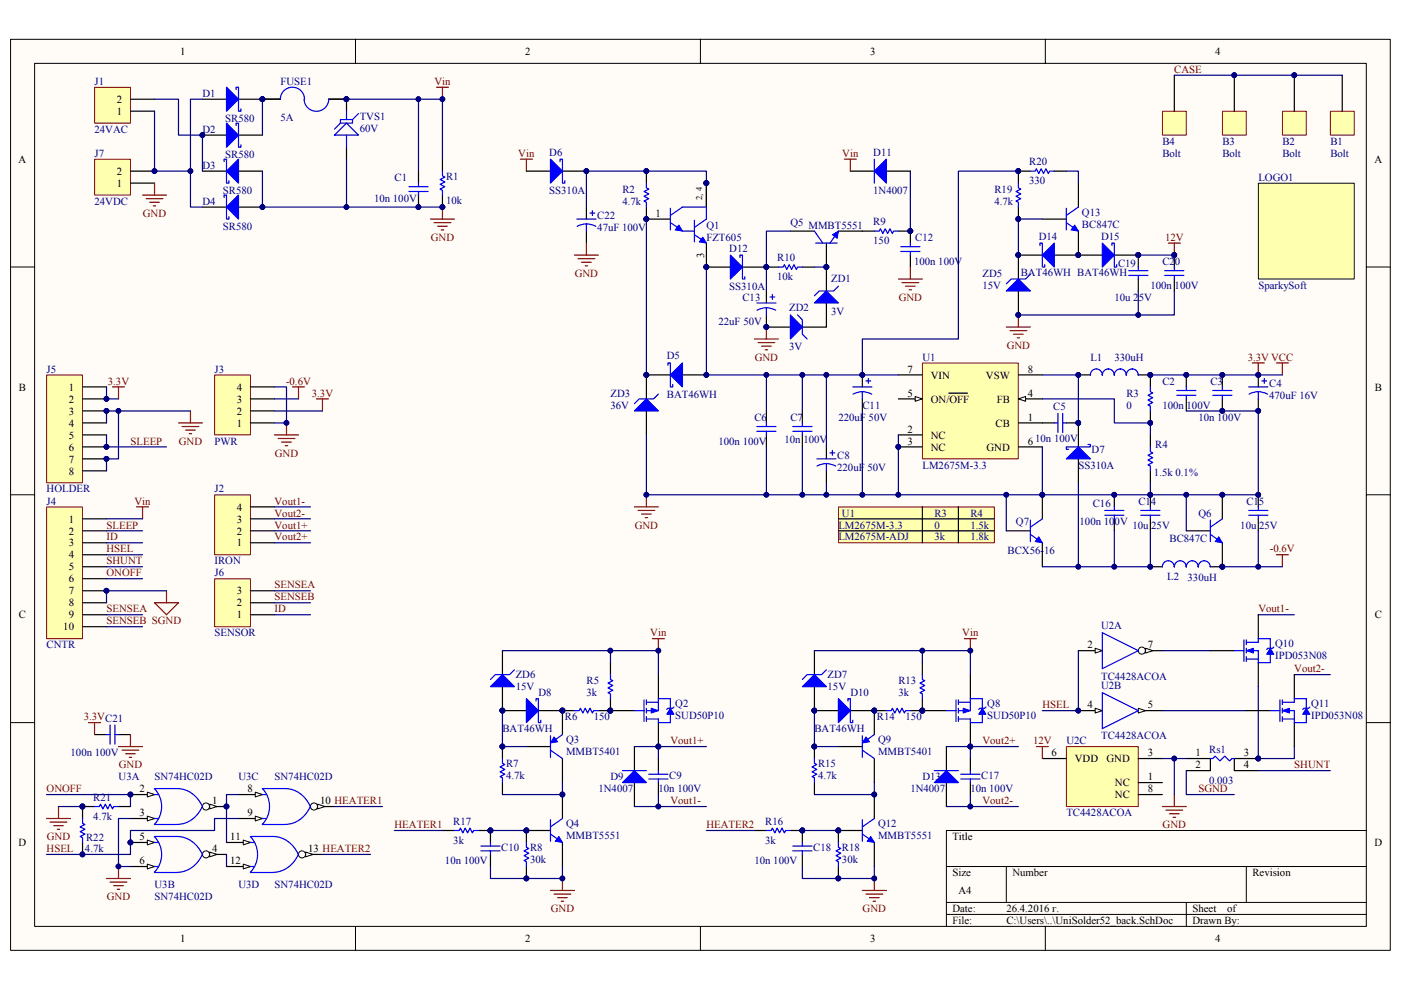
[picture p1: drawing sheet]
<svg xmlns="http://www.w3.org/2000/svg" width="297mm" height="210mm" viewBox="0 0 297 210" stroke-linecap="round" stroke-linejoin="round" font-family="sans-serif">
<defs><g id="words">
<g font-size="2.3">
<text x="38.2" y="11.7">1</text>
<text x="111.4" y="11.7">2</text>
<text x="184.5" y="11.7">3</text>
<text x="257.6" y="11.7">4</text>
<text x="24.7" y="21.8">2</text>
<text x="24.7" y="24.4">1</text>
<text x="4" y="34.5">A</text>
<text x="291.4" y="34.5">A</text>
<text x="24.7" y="39.6">1</text>
<text x="24.7" y="37.1">2</text>
<text x="139" y="46">1</text>
<text x="149.3" y="54.8" transform="rotate(-90 149.3 54.8)">3</text>
<text x="4" y="82.8">B</text>
<text x="14.6" y="82.8">1</text>
<text x="50.2" y="82.8">4</text>
<text x="192.4" y="79">7</text>
<text x="197.4" y="80.3">VIN</text>
<text x="209" y="80.3">VSW</text>
<text x="217.9" y="79">8</text>
<text x="291.5" y="82.8">B</text>
<text x="14.6" y="85.4">2</text>
<text x="14.6" y="87.9">3</text>
<text x="50.2" y="87.9">2</text>
<text x="50.2" y="85.4">3</text>
<text x="192.4" y="84.1">5</text>
<text x="197.4" y="85.4">ON/OFF</text>
<text x="211.3" y="85.4">FB</text>
<text x="217.9" y="84.1">4</text>
<text x="217.9" y="89.2">1</text>
<text x="14.6" y="90.5">4</text>
<text x="14.6" y="93">5</text>
<text x="14.6" y="95.6">6</text>
<text x="50.2" y="90.5">1</text>
<text x="192.4" y="94.3">3</text>
<text x="192.4" y="91.8">2</text>
<text x="197.4" y="95.6">NC</text>
<text x="197.4" y="93">NC</text>
<text x="209.2" y="95.6">GND</text>
<text x="211.1" y="90.5">CB</text>
<text x="217.9" y="94.3">610n 100V</text>
<text x="14.6" y="98.1">7</text>
<text x="14.6" y="100.6">8</text>
<text x="14.6" y="110.8">1</text>
<text x="14.6" y="113.4">2</text>
<text x="50.2" y="113.4">2</text>
<text x="50.2" y="110.8">3</text>
<text x="50.2" y="108.3">4</text>
<text x="14.6" y="115.9">3</text>
<text x="14.6" y="118.4">4</text>
<text x="50.2" y="115.9">1</text>
<text x="14.6" y="121">5</text>
<text x="14.6" y="123.5">6</text>
<text x="4" y="131.2">C</text>
<text x="14.6" y="126.1">7</text>
<text x="14.6" y="128.6">8</text>
<text x="14.6" y="131.2">9</text>
<text x="50.2" y="131.2">1</text>
<text x="50.2" y="128.6">2</text>
<text x="50.2" y="126.1">3</text>
<text x="291.5" y="131.2">C</text>
<text x="13.4" y="133.7">10</text>
<text x="230.5" y="137.5">2</text>
<text x="243.4" y="137.5">7</text>
<text x="230.5" y="150.2">4</text>
<text x="243.4" y="150.2">5</text>
<text x="222.9" y="160.4">6</text>
<text x="227.9" y="161.7">VDD</text>
<text x="234.6" y="161.7">GND</text>
<text x="243.4" y="160.4">3</text>
<text x="253.4" y="160.4">1</text>
<text x="263.7" y="160.4">3</text>
<text x="236.4" y="166.8">NC</text>
<text x="243.4" y="165.5">1</text>
<text x="253.4" y="163">2</text>
<text x="263.7" y="163">4</text>
<text x="29.6" y="168">2</text>
<text x="29.6" y="173.1">3</text>
<text x="45" y="170.6">1</text>
<text x="52.5" y="168">8</text>
<text x="52.5" y="173.1">9</text>
<text x="67.9" y="170.6">10 HEATER1</text>
<text x="236.4" y="169.3">NC</text>
<text x="243.4" y="168">8</text>
<text x="4" y="179.5">D</text>
<text x="29.6" y="178.2">5</text>
<text x="48.8" y="178.2">11</text>
<text x="201.9" y="178.2">Title</text>
<text x="291.4" y="179.5">D</text>
<text x="29.6" y="183.3">6</text>
<text x="45" y="180.7">4</text>
<text x="48.8" y="183.3">12</text>
<text x="65.3" y="180.7">13 HEATER2</text>
<text x="201.9" y="185.8">Size</text>
<text x="214.6" y="185.8">Number</text>
<text x="265.5" y="185.8">Revision</text>
<text x="203.2" y="189.7">A4</text>
<text x="201.9" y="193.5">Date:</text>
<text x="201.9" y="196">File:</text>
<text x="213.4" y="193.5">26.4.2016 г.</text>
<text x="213.4" y="196">C:\Users\..\UniSolder52_back.SchDoc</text>
<text x="252.8" y="193.5">Sheet</text>
<text x="252.8" y="196">Drawn By:</text>
<text x="260.2" y="193.5">of</text>
<text x="38.2" y="199.8">1</text>
<text x="111.4" y="199.8">2</text>
<text x="184.5" y="199.8">3</text>
<text x="257.6" y="199.8">4</text>
</g>
<g font-size="2.3" fill="#000080">
<text x="59.5" y="18">FUSE1</text>
<text x="20" y="18">J1</text>
<text x="42.9" y="20.6">D1</text>
<text x="20" y="28.2">24VAC</text>
<text x="42.9" y="28.2">D2</text>
<text x="47.8" y="25.9">SR580</text>
<text x="59.5" y="25.7">5A</text>
<text x="76.3" y="25.4">TVS1</text>
<text x="76.3" y="27.9">60V</text>
<text x="20" y="33.3">J7</text>
<text x="42.9" y="35.8">D3</text>
<text x="47.8" y="33.5">SR580</text>
<text x="116.5" y="33">D6</text>
<text x="185.1" y="33">D11</text>
<text x="218.2" y="35.1">R20</text>
<text x="246.4" y="30.7">B4</text>
<text x="246.4" y="33.3">Bolt</text>
<text x="259.2" y="30.7">B3</text>
<text x="259.2" y="33.3">Bolt</text>
<text x="271.9" y="30.7">B2</text>
<text x="271.9" y="33.3">Bolt</text>
<text x="282.1" y="30.7">B1</text>
<text x="282.1" y="33.3">Bolt</text>
<text x="47.3" y="41.1">SR580</text>
<text x="83.6" y="38.4">C1</text>
<text x="94.6" y="38.1">R1</text>
<text x="116.5" y="41.1">SS310A</text>
<text x="132" y="40.9">R2</text>
<text x="185.1" y="41.1">1N4007</text>
<text x="210.8" y="40.9">R19</text>
<text x="218.2" y="39.1">330</text>
<text x="266.8" y="38.4">LOGO1</text>
<text x="20" y="43.4">24VDC</text>
<text x="42.9" y="43.4">D4</text>
<text x="79.3" y="42.9">10n 100V</text>
<text x="94.6" y="43.2">10k</text>
<text x="126.6" y="46.5">C22</text>
<text x="132" y="43.4">4.7k</text>
<text x="185.1" y="47.8">R9</text>
<text x="210.8" y="43.4">4.7k</text>
<text x="229.4" y="45.7">Q13</text>
<text x="47.3" y="48.8">SR580</text>
<text x="126.6" y="49">47uF 100V</text>
<text x="149.8" y="48.5">Q1</text>
<text x="149.8" y="51.1">FZT605</text>
<text x="154.6" y="53.4">D12</text>
<text x="167.6" y="48">Q5 MMBT5551</text>
<text x="185.1" y="51.8">150</text>
<text x="194.1" y="51.1">C12</text>
<text x="220.2" y="50.8">D14</text>
<text x="229.4" y="48.3">BC847C</text>
<text x="233.5" y="50.8">D15</text>
<text x="164.8" y="59.5">10k</text>
<text x="164.8" y="55.4">R10</text>
<text x="176.2" y="59.7">ZD1</text>
<text x="193.8" y="56.2">100n 100V</text>
<text x="208.3" y="58.7">ZD5</text>
<text x="216.4" y="58.4">BAT46WH BAT46WH</text>
<text x="237" y="56.7">C19</text>
<text x="246.4" y="56.2">C20</text>
<text x="154.6" y="61.5">SS310A</text>
<text x="157.4" y="63.8">C13</text>
<text x="208.3" y="61.2">15V</text>
<text x="236.3" y="63.8">10u 25V</text>
<text x="243.9" y="61.2">100n 100V</text>
<text x="266.8" y="61.2">SparkySoft</text>
<text x="152.3" y="68.9">22uF 50V</text>
<text x="167.3" y="66.1">ZD2</text>
<text x="176.2" y="66.8">3V</text>
<text x="141.4" y="76.2">D5</text>
<text x="167.3" y="74.2">3V</text>
<text x="195.6" y="76.5">U1</text>
<text x="231.2" y="76.5">L1</text>
<text x="236.3" y="76.5">330uH</text>
<text x="9.9" y="79">J5</text>
<text x="45.5" y="79">J3</text>
<text x="246.4" y="81.6">C2</text>
<text x="256.6" y="81.6">C3</text>
<text x="269.1" y="82.1">C4</text>
<text x="129.4" y="84.1">ZD3</text>
<text x="129.4" y="86.7">36V</text>
<text x="141.4" y="84.4">BAT46WH</text>
<text x="160" y="89.2">C6</text>
<text x="167.6" y="89.2">C7</text>
<text x="177.8" y="89.2">220uF 50V</text>
<text x="182.9" y="86.7">C11</text>
<text x="223.3" y="86.9">C5</text>
<text x="238.8" y="86.7">0</text>
<text x="238.8" y="84.1">R3</text>
<text x="246.4" y="86.7">100n 100V</text>
<text x="254.1" y="89.2">10n 100V</text>
<text x="269.1" y="84.6">470uF 16V</text>
<text x="45.5" y="94.3">PWR</text>
<text x="152.3" y="94.3">100n 100V</text>
<text x="166.3" y="94">10n 100V</text>
<text x="244.9" y="95.1">R4</text>
<text x="177.5" y="97.3">C8</text>
<text x="177.5" y="99.9">220uF 50V</text>
<text x="195.6" y="99.4">LM2675M-3.3</text>
<text x="228.6" y="99.4">SS310A</text>
<text x="231.4" y="96.1">D7</text>
<text x="244.7" y="100.9">1.5k 0.1%</text>
<text x="9.9" y="104.5">HOLDER</text>
<text x="9.9" y="107">J4</text>
<text x="45.5" y="104.5">J2</text>
<text x="231.7" y="107.5">C16</text>
<text x="241.4" y="107">C14</text>
<text x="264.3" y="107">C15</text>
<text x="177.8" y="112.1">LM2675M-3.3</text>
<text x="178.5" y="109.6">U1</text>
<text x="198.1" y="109.6">R3</text>
<text x="198.1" y="112.1">0</text>
<text x="205.7" y="109.6">R4</text>
<text x="205.7" y="112.1">1.5k</text>
<text x="215.4" y="111.3">Q7</text>
<text x="228.9" y="111.3">100n 100V</text>
<text x="240.1" y="112.1">10u 25V</text>
<text x="254.1" y="109.6">Q6</text>
<text x="263" y="112.1">10u 25V</text>
<text x="45.5" y="119.7">IRON</text>
<text x="177.8" y="114.6">LM2675M-ADJ</text>
<text x="198.1" y="114.6">3k</text>
<text x="205.7" y="114.6">1.8k</text>
<text x="213.6" y="117.4">BCX56-16</text>
<text x="248" y="114.9">BC847C</text>
<text x="45.5" y="122.3">J6</text>
<text x="247.5" y="123">L2</text>
<text x="251.8" y="123.3">330uH</text>
<text x="9.9" y="137.5">CNTR</text>
<text x="45.5" y="135">SENSOR</text>
<text x="233.5" y="133.5">U2A</text>
<text x="270.4" y="137.3">Q10</text>
<text x="109.3" y="143.9">ZD6</text>
<text x="175.5" y="143.9">ZD7</text>
<text x="270.4" y="139.8">IPD053N08</text>
<text x="109.3" y="146.4">15V</text>
<text x="114.2" y="147.7">D8</text>
<text x="124.4" y="147.7">3k</text>
<text x="124.4" y="145.2">R5</text>
<text x="143.2" y="150">Q2</text>
<text x="175.5" y="146.4">15V</text>
<text x="180.3" y="147.7">D10</text>
<text x="190.5" y="147.7">3k</text>
<text x="190.5" y="145.2">R13</text>
<text x="209.3" y="150">Q8</text>
<text x="233.5" y="144.1">TC4428ACOA</text>
<text x="233.5" y="146.2">U2B</text>
<text x="278" y="150">Q11</text>
<text x="106.5" y="155.3">BAT46WH</text>
<text x="119.8" y="152.8">R6</text>
<text x="125.9" y="152.8">150</text>
<text x="143.2" y="152.5">SUD50P10</text>
<text x="172.7" y="155.3">BAT46WH</text>
<text x="185.9" y="152.8">R14</text>
<text x="192" y="152.8">150</text>
<text x="209.3" y="152.5">SUD50P10</text>
<text x="278" y="152.5">IPD053N08</text>
<text x="15" y="160.4">100n 100V</text>
<text x="120" y="157.6">Q3</text>
<text x="120" y="160.1">MMBT5401</text>
<text x="186.2" y="157.6">Q9</text>
<text x="186.2" y="160.1">MMBT5401</text>
<text x="226.1" y="157.9">U2C</text>
<text x="233.5" y="156.8">TC4428ACOA</text>
<text x="256.4" y="159.6">Rs1</text>
<text x="25.1" y="165.5">U3A</text>
<text x="32.8" y="165.5">SN74HC02D</text>
<text x="50.6" y="165.5">U3C</text>
<text x="58.2" y="165.5">SN74HC02D</text>
<text x="107.3" y="165.2">4.7k</text>
<text x="107.3" y="162.7">R7</text>
<text x="129.4" y="165.5">D9</text>
<text x="141.9" y="165.2">C9</text>
<text x="173.4" y="165.2">4.7k</text>
<text x="173.4" y="162.7">R15</text>
<text x="195.6" y="165.5">D13</text>
<text x="208" y="165.2">C17</text>
<text x="256.4" y="166.3">0.003</text>
<text x="19.8" y="173.9">4.7k</text>
<text x="19.8" y="169.8">R21</text>
<text x="126.9" y="168">1N4007</text>
<text x="139.6" y="168">10n 100V</text>
<text x="193" y="168">1N4007</text>
<text x="205.7" y="168">10n 100V</text>
<text x="226.1" y="173.1">TC4428ACOA</text>
<text x="18.3" y="178.5">R22</text>
<text x="96.1" y="179">3k</text>
<text x="96.1" y="174.9">R17</text>
<text x="120" y="175.4">Q4</text>
<text x="120" y="177.9">MMBT5551</text>
<text x="162.2" y="179">3k</text>
<text x="162.2" y="174.9">R16</text>
<text x="186.2" y="175.4">Q12</text>
<text x="186.2" y="177.9">MMBT5551</text>
<text x="18" y="180.7">4.7k</text>
<text x="94.3" y="183.3">10n 100V</text>
<text x="106.3" y="180.5">C10</text>
<text x="112.4" y="183">30k</text>
<text x="112.4" y="180.5">R8</text>
<text x="160" y="183.3">10n 100V</text>
<text x="172.4" y="180.5">C18</text>
<text x="178.5" y="183">30k</text>
<text x="178.5" y="180.5">R18</text>
<text x="32.8" y="188.4">U3B</text>
<text x="32.8" y="190.9">SN74HC02D</text>
<text x="50.6" y="188.4">U3D</text>
<text x="58.2" y="188.4">SN74HC02D</text>
</g>
<g font-size="2.3" fill="#800000">
<text x="249" y="15.5">CASE</text>
<text x="92.1" y="18">Vin</text>
<text x="109.9" y="33.3">Vin</text>
<text x="178.6" y="33.3">Vin</text>
<text x="30.3" y="46">GND</text>
<text x="91.3" y="51.1">GND</text>
<text x="247" y="51.1">12V</text>
<text x="121.9" y="58.7">GND</text>
<text x="190.5" y="63.8">GND</text>
<text x="160" y="76.5">GND</text>
<text x="213.4" y="74">GND</text>
<text x="264.5" y="76.5">3.3V VCC</text>
<text x="22.9" y="81.6">3.3V</text>
<text x="60.6" y="81.6">-0.6V</text>
<text x="66.1" y="84.1">3.3V</text>
<text x="27.7" y="94.3">SLEEP</text>
<text x="37.9" y="94.3">GND</text>
<text x="58.3" y="96.8">GND</text>
<text x="28.5" y="107">Vin</text>
<text x="58.2" y="107">Vout1-</text>
<text x="22.6" y="112.1">SLEEP</text>
<text x="58.2" y="109.6">Vout2-</text>
<text x="58.2" y="112.1">Vout1+</text>
<text x="134.6" y="112.1">GND</text>
<text x="22.6" y="114.6">ID</text>
<text x="22.6" y="117.2">HSEL</text>
<text x="22.6" y="119.7">SHUNT</text>
<text x="58.2" y="114.6">Vout2+</text>
<text x="269.2" y="117.2">-0.6V</text>
<text x="22.6" y="122.3">ONOFF</text>
<text x="58.2" y="124.8">SENSEA</text>
<text x="22.6" y="129.9">SENSEA</text>
<text x="58.2" y="127.4">SENSEB</text>
<text x="58.2" y="129.9">ID</text>
<text x="266.8" y="129.9">Vout1-</text>
<text x="22.6" y="132.4">SENSEB SGND</text>
<text x="137.9" y="135">Vin</text>
<text x="204" y="135">Vin</text>
<text x="274.4" y="142.6">Vout2-</text>
<text x="17.8" y="152.8">3.3VC21</text>
<text x="221" y="150.2">HSEL</text>
<text x="142.2" y="157.9">Vout1+</text>
<text x="208.3" y="157.9">Vout2+</text>
<text x="219" y="157.9">12V</text>
<text x="25.2" y="163">GND</text>
<text x="274.4" y="163">SHUNT</text>
<text x="9.9" y="168">ONOFF</text>
<text x="142.2" y="170.6">Vout1-</text>
<text x="208.3" y="170.6">Vout2-</text>
<text x="254.1" y="168">SGND</text>
<text x="9.9" y="178.2">GND</text>
<text x="83.6" y="175.7">HEATER1</text>
<text x="149.8" y="175.7">HEATER2</text>
<text x="246.5" y="175.7">GND</text>
<text x="9.9" y="180.7">HSEL</text>
<text x="22.6" y="190.9">GND</text>
<text x="116.8" y="193.5">GND</text>
<text x="182.9" y="193.5">GND</text>
</g>
<text font-size="1.8" x="148.9" y="42.4" transform="rotate(-90 148.9 42.4)">2, 4</text>
</g></defs>
<path d="M2.3 8.4h292.5v193.2h-292.5z" fill="#fffcf8"/>
<path d="M2.2 8.3h292.6v193.3h-292.6z" fill="none" stroke="#000" stroke-width=".21"/>
<path d="M7.4 13.5h282.3v183h-282.3z" fill="#fffcf8"/>
<g fill="none" stroke="#000" stroke-width=".21">
<path d="M7.3 13.4h282.4v183.1h-282.4zM75.4 8.3v5.1M148.5 8.3v5.1M221.6 8.3v5.1M2.2 56.6h5.1M289.7 56.6h5.1M2.2 104.9h5.1M289.7 104.9h5.1M2.2 153.3h5.1M289.7 153.3h5.1M289.7 176.1h-89v20.4M75.4 196.5v5.1"/>
<path d="M148.5 196.5v5.1M200.7 183.8h89M200.7 191.4h89M200.7 194h89M213.4 183.8v7.6M221.6 196.5v5.1M251.5 191.4v5.1M264.2 183.8v7.6"/>
</g>
<path d="M20.1 18.5h7.6v7.6h-7.6z" fill="#ffffb0"/>
<path d="M20.1 18.5h7.6v7.6h-7.6z" fill="none" stroke="#800000" stroke-width=".21"/>
<path d="M27.7 23.6h5.1M27.7 21h5.1" fill="none" stroke="#000" stroke-width=".25"/>
<path d="M45.5 105h7.6v12.7h-7.6z" fill="#ffffb0"/>
<path d="M45.5 105h7.6v12.7h-7.6z" fill="none" stroke="#800000" stroke-width=".21"/>
<path d="M88.7 36.3v2.5M93.8 33.8v2.5M88.7 41.4v2.5M93.8 41.4v2.5M53.1 115.1h5.1M53.1 112.6h5.1M53.1 110h5.1M53.1 107.5h5.1M104 176.1v2.6M104 181.2v2.6" fill="none" stroke="#000" stroke-width=".25"/>
<path d="M92.5 18.5h2.6M93.8 18.5v2.5M91.3 46.5h5M92 47.2h3.6M92.8 48h2M93.6 48.8h.5M93.8 43.9v2.6M28.9 107.5h2.6M30.2 107.5v2.5" fill="none" stroke="#800000" stroke-width=".25"/>
<g fill="#000080" stroke="#000080" stroke-width=".21">
<circle cx="93.8" cy="43.9" r=".5"/>
<circle cx="55.6" cy="21" r=".49"/>
<circle cx="93.8" cy="21" r=".5"/>
<circle cx="88.7" cy="43.9" r=".49"/>
<circle cx="104" cy="176.1" r=".5"/>
</g>
<path d="M55.6 21v7.7" fill="none" stroke="#000080" stroke-width=".25"/>
<path d="M86.7 39.6h4.1M88.7 38.8v.8M93.8 36.3v1l.5 .3-1 .5 1 .5-1 .5 1 .5-1 .5 .5 .3v1M86.7 40.6h4.1M88.7 40.6v.8M102 179.5h4M104 178.7v.8M102 180.5h4M104 180.5v.7" fill="none" stroke="#00f" stroke-width=".25"/>
<path d="M195.6 77h20.3v20.3h-20.3z" fill="#ffffb0"/>
<path d="M195.6 77h20.3v20.3h-20.3z" fill="none" stroke="#800000" stroke-width=".21"/>
<path d="M215.9 84.6h5.1" fill="none" stroke="#000" stroke-width=".25"/>
<path d="M215.9 84.6l1.5-.5v1z" fill="#fffcf8"/>
<path d="M215.9 84.6l1.5-.5v1z" fill="none" stroke="#000" stroke-width=".21"/>
<path d="M190.5 79.5h5.1M215.9 79.5h5.1M190.5 94.8h5.1M190.5 84.6h5.1M215.9 89.7h5.1M215.9 94.8h5.1" fill="none" stroke="#000" stroke-width=".25"/>
<circle cx="190.5" cy="94.8" r=".5" fill="#000080" stroke="#000080" stroke-width=".21"/>
<path d="M194 84.1l1.6 .5-1.6 .5z" fill="#fffcf8"/>
<path d="M194 84.1l1.6 .5-1.6 .5z" fill="none" stroke="#000" stroke-width=".21"/>
<path d="M190.5 92.2h5.1M201.2 83.4h1.5M202.8 83.4h1.1M204 83.4h1.1M228.6 89.7v5.1M228.6 97.3v5.1" fill="none" stroke="#000" stroke-width=".25"/>
<g fill="#000080" stroke="#000080" stroke-width=".21">
<circle cx="190.5" cy="94.8" r=".5"/>
<circle cx="228.6" cy="89.7" r=".49"/>
</g>
<path d="M226.1 97.3l2.5-2.5 2.6 2.5z" fill="#00f"/>
<g fill="none" stroke="#00f" stroke-width=".25">
<path d="M231.2 79.5a1.26 1.26 0 0 1 1.2-1.2 1.26 1.26 0 0 1 1.3 1.2 1.27 1.27 0 0 1 1.3-1.2 1.26 1.26 0 0 1 1.2 1.2h.1a1.27 1.27 0 0 1 1.2-1.2 1.26 1.26 0 0 1 1.3 1.2 1.27 1.27 0 0 1 1.3-1.2 1.26 1.26 0 0 1 1.2 1.2M223.5 89.7h.8M224.3 87.7v4M225.3 89.7h.8M225.3 87.7v4M226.1 97.3l2.5-2.5 2.6 2.5zM230.7 94.3h.5v.5h-5.1v.5h.5M243.9 82.1v1l.5 .2-1 .5 1 .5-1 .6 1 .5-1 .5 .5 .2v1.1M243.9 94.8v1l.5 .3-1 .5 1 .5-1 .5 1 .5-1 .5 .5 .2v1.1M249.5 82.8h4.1M249.5 83.8h4.1M251.5 82.1v.7"/>
<path d="M251.5 83.8v.8M257.1 82.8h4.1M257.1 83.8h4.1M259.2 82.1v.7M259.2 83.8v.8M264.7 82.1h4.1M264.8 83.6l1.2-.4 .8-.1 1.2 .2 .8 .3M266.8 83.1v1.5M267.5 80.8h1.1M268.1 80.3v1M116.7 176.9l2.5 1.8M116.7 173.9v4.5"/>
<path d="M119.2 173.6l-2.5 1.8"/>
</g>
<g fill="#000080" stroke="#000080" stroke-width=".21">
<circle cx="228.6" cy="89.7" r=".49"/>
<circle cx="228.6" cy="79.5" r=".49"/>
<circle cx="243.9" cy="79.5" r=".49"/>
<circle cx="251.5" cy="79.5" r=".49"/>
<circle cx="266.8" cy="79.5" r=".49"/>
<circle cx="266.8" cy="87.1" r=".49"/>
<circle cx="259.2" cy="87.1" r=".5"/>
<circle cx="259.1" cy="79.5" r=".5"/>
<circle cx="243.9" cy="89.7" r=".49"/>
<circle cx="119.2" cy="168.5" r=".5"/>
<circle cx="111.6" cy="176.1" r=".49"/>
</g>
<g fill="none" stroke="#000" stroke-width=".25">
<path d="M228.6 79.5h2.6M241.3 79.5h2.6v2.6M251.5 79.5v2.6M259.2 79.5v2.6M266.8 79.5v2.6M221 89.7h2.5M226.1 89.7h2.5M243.9 87.2v2.5M243.9 92.2v2.6M243.9 99.9v2.5M251.5 84.6v2.6M259.2 84.6v2.6"/>
<path d="M266.8 84.6v2.6M111.6 176.1h5.1M119.2 168.5v5.1M119.2 178.7v5.1"/>
</g>
<path d="M221 79.5h7.6v10.2M221 84.6h15.3v5.1h7.6v2.5" fill="none" stroke="#000080" stroke-width=".25"/>
<path d="M265.5 77h2.6M266.8 77v2.5" fill="none" stroke="#800000" stroke-width=".25"/>
<path d="M118.5 177.4l.7 1.3-1.5-.3z" fill="#00f"/>
<path d="M118.5 177.4l.7 1.3-1.5-.3z" fill="none" stroke="#00f" stroke-width=".21"/>
<g fill="#000080" stroke="#000080" stroke-width=".21">
<circle cx="119.2" cy="168.5" r=".5"/>
<circle cx="111.6" cy="176.1" r=".49"/>
<circle cx="111.6" cy="186.3" r=".49"/>
<circle cx="88.7" cy="21" r=".49"/>
<circle cx="137" cy="79.5" r=".5"/>
</g>
<path d="M137.1 79.5v5.1M137.1 87.2v5M111.6 176.1v2.6M111.6 183.8v2.5" fill="none" stroke="#000" stroke-width=".25"/>
<path d="M111.6 178.7v1l.5 .3-1 .5 1 .5-1 .5 1 .5-1 .5 .5 .3v1" fill="none" stroke="#00f" stroke-width=".25"/>
<path d="M88.7 21v15.3" fill="none" stroke="#000080" stroke-width=".25"/>
<path d="M137.1 84.6l2.5 2.6h-5.1z" fill="#00f"/>
<g fill="none" stroke="#00f" stroke-width=".25">
<path d="M137.1 38.8v1.1l.5 .2-1.1 .5 1.1 .5-1.1 .5 1.1 .5-1.1 .6 .6 .2v1M137.1 84.6l2.5 2.6h-5.1zM139.6 83.6l-1 1h-3.1l-1 1M160.5 91.5h4M160.5 90.5h4M162.5 89.7v.8M162.5 91.5v.7M168.1 91.5h4.1M168.1 90.5h4.1M170.1 89.7v.8M170.1 91.5v.7M173.2 97.3h4"/>
<path d="M173.2 98.8l1.2-.4 .8-.1 1.2 .2 .8 .4M175.2 98.3v1.6M176 96.1h1M176.5 95.5v1.1"/>
</g>
<g fill="#000080" stroke="#000080" stroke-width=".21">
<circle cx="137" cy="79.5" r=".5"/>
<circle cx="137" cy="36.3" r=".5"/>
<circle cx="137" cy="46.5" r=".5"/>
<circle cx="170.1" cy="79.5" r=".49"/>
<circle cx="170.1" cy="104.9" r=".49"/>
<circle cx="162.5" cy="104.9" r=".5"/>
<circle cx="137" cy="104.9" r=".5"/>
<circle cx="221" cy="104.9" r=".5"/>
<circle cx="243.9" cy="104.9" r=".49"/>
<circle cx="55.6" cy="43.9" r=".49"/>
</g>
<path d="M137.1 36.3v2.5M42.9 43.9h5.1M50.6 43.9h5M137.1 43.9v2.6M162.5 87.2v2.5M162.5 92.2v2.6M170.1 87.2v2.5M170.1 92.2v2.6M175.2 94.8v2.5M175.2 99.9v2.5" fill="none" stroke="#000" stroke-width=".25"/>
<path d="M110.3 33.8h2.6M111.6 33.8v2.5M134.5 107.5h5.1M135.3 108.3h3.5M136 109h2.1M136.8 109.8h.5M137.1 104.9v2.6" fill="none" stroke="#800000" stroke-width=".25"/>
<path d="M170.1 79.5v7.7M162.5 94.8v10.1M170.1 94.8v10.1M221 94.8v10.1M243.9 102.4v2.5" fill="none" stroke="#000080" stroke-width=".25"/>
<path d="M48 43.9l2.6-2.5v5.1z" fill="#00f"/>
<path d="M47.5 41.9v-.5h.5v5.1h.5v-.5M48 43.9l2.6-2.5v5.1z" fill="none" stroke="#00f" stroke-width=".25"/>
<circle cx="55.6" cy="43.9" r=".49" fill="#000080" stroke="#000080" stroke-width=".21"/>
<path d="M42.9 36.3h5.1M50.6 36.3h5" fill="none" stroke="#000" stroke-width=".25"/>
<path d="M48 36.3l2.6-2.5v5z" fill="#00f"/>
<path d="M47.5 34.3v-.5h.5v5h.5v-.5M48 36.3l2.6-2.5v5z" fill="none" stroke="#00f" stroke-width=".25"/>
<path d="M42.9 28.7h5.1M50.6 28.7h5" fill="none" stroke="#000" stroke-width=".25"/>
<circle cx="42.9" cy="28.7" r=".49" fill="#000080" stroke="#000080" stroke-width=".21"/>
<path d="M48 26.1l2.6 2.6-2.6 2.5z" fill="#00f"/>
<path d="M48 26.1l2.6 2.6-2.6 2.5zM50.1 26.6v-.5h.5v5.1h.5v-.5" fill="none" stroke="#00f" stroke-width=".25"/>
<g fill="#000080" stroke="#000080" stroke-width=".21">
<circle cx="42.9" cy="28.7" r=".49"/>
<circle cx="55.6" cy="21" r=".49"/>
</g>
<path d="M42.9 21h5.1M50.6 21h5" fill="none" stroke="#000" stroke-width=".25"/>
<path d="M48 18.5l2.6 2.5-2.6 2.6z" fill="#00f"/>
<path d="M48 18.5l2.6 2.5-2.6 2.6zM50.1 19v-.5h.5v5.1h.5v-.5" fill="none" stroke="#00f" stroke-width=".25"/>
<circle cx="55.6" cy="21" r=".49" fill="#000080" stroke="#000080" stroke-width=".21"/>
<path d="M282.1 23.6h5v5.1h-5z" fill="#ffffb0"/>
<path d="M282.1 23.6h5v5.1h-5z" fill="none" stroke="#800000" stroke-width=".21"/>
<path d="M284.6 16v7.6" fill="none" stroke="#000" stroke-width=".25"/>
<path d="M271.9 23.6h5.1v5.1h-5.1z" fill="#ffffb0"/>
<path d="M271.9 23.6h5.1v5.1h-5.1z" fill="none" stroke="#800000" stroke-width=".21"/>
<path d="M274.4 16v7.6" fill="none" stroke="#000" stroke-width=".25"/>
<circle cx="274.4" cy="15.9" r=".5" fill="#000080" stroke="#000080" stroke-width=".21"/>
<path d="M259.2 23.6h5v5.1h-5z" fill="#ffffb0"/>
<path d="M259.2 23.6h5v5.1h-5z" fill="none" stroke="#800000" stroke-width=".21"/>
<path d="M261.7 16v7.6" fill="none" stroke="#000" stroke-width=".25"/>
<circle cx="261.7" cy="15.9" r=".5" fill="#000080" stroke="#000080" stroke-width=".21"/>
<path d="M246.5 23.6h5v5.1h-5z" fill="#ffffb0"/>
<path d="M246.5 23.6h5v5.1h-5z" fill="none" stroke="#800000" stroke-width=".21"/>
<path d="M249 16v7.6" fill="none" stroke="#000" stroke-width=".25"/>
<path d="M23.9 82.1h2.5M25.1 82.1v2.5M37.8 89.7h5.1M38.6 90.5h3.6M39.4 91.2h2M40.1 92h.5M40.4 87.2v2.5" fill="none" stroke="#800000" stroke-width=".25"/>
<path d="M9.9 79.6h7.6v22.8h-7.6z" fill="#ffffb0"/>
<path d="M9.9 79.5h7.6v22.9h-7.6z" fill="none" stroke="#800000" stroke-width=".21"/>
<path d="M55.6 21h3.9M69.6 21h3.9M17.5 82.1h5.1M17.5 84.6h5.1M17.5 87.2h5.1M17.5 89.7h5.1M17.5 92.2h5.1M17.5 94.8h5.1M17.5 97.3h5.1M17.5 99.9h5.1" fill="none" stroke="#000" stroke-width=".25"/>
<g fill="#000080" stroke="#000080" stroke-width=".21">
<circle cx="22.6" cy="84.6" r=".5"/>
<circle cx="22.6" cy="87.1" r=".5"/>
<circle cx="22.6" cy="94.8" r=".5"/>
<circle cx="22.6" cy="97.3" r=".5"/>
<circle cx="55.6" cy="21" r=".49"/>
<circle cx="73.4" cy="21" r=".49"/>
<circle cx="25.1" cy="87.1" r=".49"/>
<circle cx="190.5" cy="94.8" r=".5"/>
<circle cx="190.5" cy="104.9" r=".5"/>
</g>
<path d="M59.4 21a2.56 2.56 0 0 1 2.6-2.5 2.56 2.56 0 0 1 2.6 2.6M64.5 21a2.61 2.61 0 0 0 2.6 2.6 2.61 2.61 0 0 0 2.6-2.5" fill="none" stroke="#00f" stroke-width=".25"/>
<path d="M22.6 82.1v2.5h2.5M22.6 92.2v2.6h12.7M25.1 87.2v10.1h-2.5v2.6M40.4 87.2h-17.8v2.5M190.5 92.2v12.7" fill="none" stroke="#000080" stroke-width=".25"/>
<path d="M9.9 107.5h7.6v28h-7.6z" fill="#ffffb0"/>
<path d="M9.9 107.5h7.6v28h-7.6z" fill="none" stroke="#800000" stroke-width=".21"/>
<g fill="none" stroke="#000" stroke-width=".25">
<path d="M149.8 38.8v5.1M137.1 46.5h5M149.8 51.6v5M182.8 79.5v2.6M182.8 84.6v2.6M17.5 110h5.1M17.5 112.6h5.1M17.5 115.1h5.1M17.5 117.7h5.1M17.5 120.2h5.1M17.5 122.7h5.1M17.5 125.3h5.1"/>
<path d="M17.5 127.8h5.1M17.5 130.4h5.1M17.5 132.9h5.1"/>
</g>
<g fill="#000080" stroke="#000080" stroke-width=".21">
<circle cx="22.6" cy="125.3" r=".5"/>
<circle cx="182.8" cy="79.5" r=".49"/>
<circle cx="175.2" cy="79.5" r=".5"/>
<circle cx="182.8" cy="104.9" r=".49"/>
<circle cx="175.2" cy="104.9" r=".5"/>
<circle cx="149.8" cy="38.8" r=".5"/>
<circle cx="137" cy="46.5" r=".5"/>
<circle cx="149.8" cy="56.6" r=".5"/>
</g>
<path d="M142.1 47.2l1.6 1M180.8 82.1h4.1M180.9 83.6l1.1-.4 .8-.1 1.3 .2 .7 .3M182.8 83.1v1.5M183.6 80.8h1M184.1 80.3v1" fill="none" stroke="#00f" stroke-width=".25"/>
<path d="M175.2 79.5v15.3M182.8 87.2v17.7M175.2 102.4v2.5" fill="none" stroke="#000080" stroke-width=".25"/>
<path d="M143.9 47.7l.8 1.3-1.6-.2z" fill="#00f"/>
<path d="M143.9 47.7l.8 1.3-1.6-.2z" fill="none" stroke="#00f" stroke-width=".21"/>
<path d="M142.1 44.2v4.6M144.7 43.9l-2.6 1.8M144.7 49h2.5M147.2 46.7v4.6M147.2 49.8l1.6 1M149.8 43.9v2.6l-2.6 1.7" fill="none" stroke="#00f" stroke-width=".25"/>
<path d="M149 50.3l.8 1.3-1.6-.3z" fill="#00f"/>
<path d="M149 50.3l.8 1.3-1.6-.3z" fill="none" stroke="#00f" stroke-width=".21"/>
<path d="M149.8 38.8v5.1M175.2 56.6v5.1M162.5 61.7v2.6M162.5 66.8v2.6M175.2 64.3v5.1" fill="none" stroke="#000" stroke-width=".25"/>
<g fill="#000080" stroke="#000080" stroke-width=".21">
<circle cx="149.8" cy="38.8" r=".5"/>
<circle cx="137" cy="46.5" r=".5"/>
<circle cx="149.8" cy="56.6" r=".5"/>
<circle cx="137" cy="79.5" r=".5"/>
<circle cx="162.5" cy="69.3" r=".5"/>
<circle cx="175.2" cy="56.6" r=".5"/>
</g>
<path d="M144.7 43.9h5.1M160.5 64.3h4M160.5 65.8l1.2-.4 .8-.1 1.2 .2 .8 .3M162.5 65.3v1.5M163.3 63h1M163.8 62.5v1" fill="none" stroke="#00f" stroke-width=".25"/>
<path d="M137.1 46.5v33" fill="none" stroke="#000080" stroke-width=".25"/>
<path d="M160 71.9h5M160.7 72.7h3.6M161.5 73.4h2M162.2 74.2h.5M162.5 69.4v2.5" fill="none" stroke="#800000" stroke-width=".25"/>
<path d="M175.2 61.7l2.6 2.6h-5.1z" fill="#00f"/>
<path d="M165 56.6h1l.3-.5 .5 1 .5-1 .5 1 .5-1 .5 1 .3-.5h1M172.7 49l1.8 2.6M172.9 51.6h4.6M177.8 49l-1.8 2.6M175.2 61.7l2.6 2.6h-5.1zM177.8 60.7l-1.1 1h-3l-1 1" fill="none" stroke="#00f" stroke-width=".25"/>
<g fill="#000080" stroke="#000080" stroke-width=".21">
<circle cx="175.2" cy="56.6" r=".5"/>
<circle cx="162.5" cy="56.6" r=".5"/>
</g>
<path d="M162.5 56.6h2.5M167.6 49h5.1M170.1 56.6h2.6M175.2 51.6v5M177.8 49h5" fill="none" stroke="#000" stroke-width=".25"/>
<path d="M176.5 49.8l1.3-.8-.3 1.5z" fill="#00f"/>
<path d="M176.5 49.8l1.3-.8-.3 1.5z" fill="none" stroke="#00f" stroke-width=".21"/>
<g fill="#000080" stroke="#000080" stroke-width=".21">
<circle cx="175.2" cy="56.6" r=".5"/>
<circle cx="193" cy="49" r=".5"/>
<circle cx="73.4" cy="21" r=".49"/>
<circle cx="73.4" cy="43.9" r=".49"/>
<circle cx="243.9" cy="120.2" r=".49"/>
<circle cx="259.1" cy="120.2" r=".5"/>
<circle cx="243.9" cy="104.9" r=".49"/>
<circle cx="259.1" cy="104.9" r=".5"/>
</g>
<path d="M73.5 33.8v10.1M193 36.3v12.7M172.7 56.6h2.5" fill="none" stroke="#000080" stroke-width=".25"/>
<path d="M73.5 21v2.6M73.5 31.2v2.6M182.8 49h2.6M190.5 49h2.5v2.6M193 54.1v2.5M243.9 104.9v2.6M243.9 110v2.6M251.5 112.6h5.1M259.2 104.9v5.1M259.2 115.1v5.1h-2.6M243.9 120.2h2.5" fill="none" stroke="#000" stroke-width=".25"/>
<g fill="none" stroke="#00f" stroke-width=".25">
<path d="M70.9 28.7l2.6-2.6 2.5 2.6zM73.5 23.6v1.8M73.5 28.7v2.5M74.7 25.4h-2.5v.7M76 24.1l-1.3 1.3v.7h-2.5l-1.3 1.3M185.4 49h1l.3-.5 .5 1 .5-1 .5 1 .5-1 .5 1 .3-.5h1M191 52.3h4M191 53.3h4M193 51.6v.7M193 53.3v.8M241.8 108.3h4.1M241.8 109.3h4.1"/>
<path d="M243.9 107.5v.8M243.9 109.3v.7M256.6 113.3l2.6 1.8M256.6 110.3v4.6M259.2 110l-2.6 1.8M246.4 120.2a1.26 1.26 0 0 1 1.3-1.3 1.26 1.26 0 0 1 1.3 1.3 1.27 1.27 0 0 1 1.3-1.3 1.27 1.27 0 0 1 1.2 1.3 1.27 1.27 0 0 1 1.3-1.3 1.27 1.27 0 0 1 1.2 1.3h.1a1.27 1.27 0 0 1 1.2-1.3 1.27 1.27 0 0 1 1.3 1.3"/>
</g>
<path d="M190.5 59.2h5.1M191.2 59.9h3.6M193 56.6v2.6M192 60.7h2M192.8 61.5h.5" fill="none" stroke="#800000" stroke-width=".25"/>
<path d="M258.4 113.9l.8 1.2-1.6-.2z" fill="#00f"/>
<path d="M258.4 113.9l.8 1.2-1.6-.2z" fill="none" stroke="#00f" stroke-width=".21"/>
<g fill="#000080" stroke="#000080" stroke-width=".21">
<circle cx="259.1" cy="104.9" r=".5"/>
<circle cx="259.1" cy="120.2" r=".5"/>
<circle cx="251.5" cy="104.9" r=".49"/>
<circle cx="266.8" cy="104.9" r=".49"/>
<circle cx="266.8" cy="120.2" r=".49"/>
<circle cx="221" cy="104.9" r=".5"/>
</g>
<path d="M251.5 104.9v7.7M266.8 112.6v7.6h-7.6M266.8 120.2h5.1" fill="none" stroke="#000080" stroke-width=".25"/>
<path d="M213.4 112.6h5.1M221 115.1v5.1M221 104.9v5.1M266.8 104.9v2.6M266.8 110v2.6" fill="none" stroke="#000" stroke-width=".25"/>
<path d="M218.5 113.3l2.5 1.8M218.5 110.3v4.6M221 110l-2.5 1.8M264.7 108.3h4.1M264.7 109.3h4.1M266.8 107.5v.8M266.8 109.3v.7" fill="none" stroke="#00f" stroke-width=".25"/>
<path d="M270.6 117.7h2.6M271.9 117.7v2.5" fill="none" stroke="#800000" stroke-width=".25"/>
<path d="M220.2 113.9l.8 1.2-1.5-.2z" fill="#00f"/>
<path d="M220.2 113.9l.8 1.2-1.5-.2z" fill="none" stroke="#00f" stroke-width=".21"/>
<g fill="#000080" stroke="#000080" stroke-width=".21">
<circle cx="221" cy="104.9" r=".5"/>
<circle cx="243.9" cy="120.2" r=".49"/>
<circle cx="236.2" cy="120.2" r=".5"/>
<circle cx="228.6" cy="120.2" r=".49"/>
<circle cx="213.3" cy="104.9" r=".49"/>
<circle cx="236.2" cy="104.9" r=".5"/>
</g>
<path d="M22.6 115.1h7.6M22.6 112.6h7.6M213.4 104.9v7.7M228.6 102.4v17.8h15.3v-7.6M236.3 112.6v7.6M22.6 120.2h7.6M22.6 122.7h7.6M221 120.2h7.6" fill="none" stroke="#000080" stroke-width=".25"/>
<path d="M236.3 104.9v2.6M236.3 110v2.6" fill="none" stroke="#000" stroke-width=".25"/>
<path d="M234.2 108.3h4.1M234.2 109.3h4.1M236.3 107.5v.8M236.3 109.3v.7" fill="none" stroke="#00f" stroke-width=".25"/>
<path d="M45.5 79.6h7.6v12.6h-7.6z" fill="#ffffb0"/>
<path d="M45.5 79.5h7.6v12.7h-7.6z" fill="none" stroke="#800000" stroke-width=".21"/>
<path d="M53.1 89.7h5.1M53.1 87.2h5.1M53.1 84.6h5.1M53.1 82.1h5.1M228.6 138h5.1" fill="none" stroke="#000" stroke-width=".25"/>
<path d="M58.2 92.2h5.1M59 93h3.5M59.7 93.8h2.1M60.5 94.5h.5M60.7 89.7v2.5M62 82.1h2.6M63.3 82.1v2.5M67.1 84.6h2.5M68.4 84.6v2.6" fill="none" stroke="#800000" stroke-width=".25"/>
<path d="M42.9 21h-2.5v22.9h2.5M58.2 82.1h2.5v7.6h-2.5M58.2 84.6h5.1M58.2 87.2h10.2M22.6 117.7h7.6" fill="none" stroke="#000080" stroke-width=".25"/>
<g fill="#000080" stroke="#000080" stroke-width=".21">
<circle cx="60.7" cy="89.7" r=".5"/>
<circle cx="40.4" cy="36.3" r=".49"/>
</g>
<path d="M232.2 137.5l1.5 .5-1.5 .5z" fill="#fffcf8"/>
<path d="M232.2 137.5l1.5 .5-1.5 .5z" fill="none" stroke="#000" stroke-width=".21"/>
<path d="M241.3 138h5.1" fill="none" stroke="#000" stroke-width=".25"/>
<circle cx="242.1" cy="138" r=".75" fill="#fffcf8" stroke="#000" stroke-width=".21"/>
<path d="M242.9 137.5l1.5 .5-1.5 .5z" fill="#fffcf8"/>
<path d="M242.9 137.5l1.5 .5-1.5 .5z" fill="none" stroke="#000" stroke-width=".21"/>
<path d="M233.7 134.2l7.6 3.8-7.6 3.8z" fill="none" stroke="#00f" stroke-width=".25"/>
<path d="M228.6 150.7h5.1" fill="none" stroke="#000" stroke-width=".25"/>
<path d="M232.2 150.2l1.5 .5-1.5 .5z" fill="#fffcf8"/>
<path d="M232.2 150.2l1.5 .5-1.5 .5z" fill="none" stroke="#000" stroke-width=".21"/>
<circle cx="228.6" cy="150.7" r=".49" fill="#000080" stroke="#000080" stroke-width=".21"/>
<path d="M241.3 150.7h5.1" fill="none" stroke="#000" stroke-width=".25"/>
<path d="M241.3 150.2l1.6 .5-1.6 .5z" fill="#fffcf8"/>
<path d="M241.3 150.2l1.6 .5-1.6 .5z" fill="none" stroke="#000" stroke-width=".21"/>
<path d="M233.7 146.9l7.6 3.8-7.6 3.8z" fill="none" stroke="#00f" stroke-width=".25"/>
<circle cx="228.6" cy="150.7" r=".49" fill="#000080" stroke="#000080" stroke-width=".21"/>
<path d="M226.1 158.4h15.2v12.7h-15.2z" fill="#ffffb0"/>
<path d="M226.1 158.4h15.2v12.7h-15.2z" fill="none" stroke="#800000" stroke-width=".21"/>
<path d="M129.4 150.7h5.1M139.6 143.1v5.1M139.6 153.3v5M221 160.9h5.1M241.3 166h5.1M241.3 168.5h5.1M241.3 160.9h5.1" fill="none" stroke="#000" stroke-width=".25"/>
<path d="M228.6 138v12.7h-7.6M246.4 138h10.2M274.4 143.1h7.6" fill="none" stroke="#000080" stroke-width=".25"/>
<g fill="#000080" stroke="#000080" stroke-width=".21">
<circle cx="228.6" cy="150.7" r=".49"/>
<circle cx="139.6" cy="158.3" r=".49"/>
<circle cx="129.4" cy="150.7" r=".49"/>
</g>
<path d="M219.7 158.3h2.6M221 158.3v2.6M246.4 171.1h5.1M247.2 171.8h3.6M248 172.6h2M248.7 173.4h.5M249 168.5v2.6" fill="none" stroke="#800000" stroke-width=".25"/>
<path d="M134.5 150.7h2M136.5 148.4v4.6M137.1 148.4v1.1M137.1 150.2v1M137.1 152v1M137.1 152.5h2.5M137.1 148.9h2.5M139.6 148.2v2.5h-2.5M142.1 148.2v2M142.1 151.5v1.8h-2.5" fill="none" stroke="#00f" stroke-width=".25"/>
<path d="M138.1 150.2l1.5 .5-1.5 .5z" fill="#00f"/>
<path d="M138.1 150.2l1.5 .5-1.5 .5z" fill="none" stroke="#00f" stroke-width=".21"/>
<path d="M139.6 152.5v.8M139.6 148.2h2.5" fill="none" stroke="#00f" stroke-width=".25"/>
<path d="M142.1 150.2l.8 1.3h-1.5z" fill="#00f"/>
<path d="M142.1 150.2l.8 1.3h-1.5z" fill="none" stroke="#00f" stroke-width=".21"/>
<path d="M142.9 150l-.3 .2h-1l-.2 .3" fill="none" stroke="#00f" stroke-width=".25"/>
<g fill="#000080" stroke="#000080" stroke-width=".21">
<circle cx="139.6" cy="158.3" r=".49"/>
<circle cx="129.4" cy="150.7" r=".49"/>
<circle cx="106.5" cy="150.7" r=".5"/>
</g>
<path d="M106.5 138v5.1M106.5 145.6v5.1" fill="none" stroke="#000" stroke-width=".25"/>
<path d="M106.5 143.1l2.6 2.5h-5.1z" fill="#00f"/>
<path d="M106.5 143.1l2.6 2.5h-5.1zM109.1 142.1l-1 1h-3.1l-1 1M116.7 156.1v4.5M116.7 159.1l2.5 1.8M119.2 155.8l-1.7 1.3" fill="none" stroke="#00f" stroke-width=".25"/>
<g fill="#000080" stroke="#000080" stroke-width=".21">
<circle cx="106.5" cy="150.7" r=".5"/>
<circle cx="119.2" cy="150.7" r=".5"/>
</g>
<path d="M111.6 158.3h5.1M119.2 150.7v5.1M119.2 160.9v5.1" fill="none" stroke="#000" stroke-width=".25"/>
<path d="M117.5 156.3l.7 1-1.5 .3z" fill="#00f"/>
<path d="M117.5 156.3l.7 1-1.5 .3z" fill="none" stroke="#00f" stroke-width=".21"/>
<g fill="#000080" stroke="#000080" stroke-width=".21">
<circle cx="119.2" cy="150.7" r=".5"/>
<circle cx="139.6" cy="138" r=".49"/>
<circle cx="129.4" cy="150.7" r=".49"/>
</g>
<path d="M138.3 135.5h2.6M139.6 135.5v2.5" fill="none" stroke="#800000" stroke-width=".25"/>
<path d="M119.2 150.7h2.6M129.4 148.2v2.5h-2.5M129.4 140.5v2.6M134.5 158.3v5.1M134.5 166v5.1M139.6 160.9v2.5M139.6 166v2.5" fill="none" stroke="#000" stroke-width=".25"/>
<path d="M121.8 150.7h1l.3-.5 .5 1 .5-1 .5 1 .5-1 .5 1 .3-.5h1M129.4 143.1v1l.5 .3-1 .5 1 .5-1 .5 1 .5-1 .5 .5 .3v1M137.6 165.2h4M137.6 164.2h4M139.6 163.4v.8M139.6 165.2v.8" fill="none" stroke="#00f" stroke-width=".25"/>
<path d="M134.5 163.4l2.6 2.6h-5.1z" fill="#00f"/>
<path d="M96.3 176.1h1.1l.2-.5 .5 1.1 .5-1.1 .5 1.1 .5-1.1 .6 1.1 .2-.6h1M106.5 160.9v1l.5 .3-1 .5 1 .5-1 .5 1 .5-1 .5 .5 .3v1M132 163.4h5.1M134.5 163.4l2.6 2.6h-5.1zM168.1 179.5h4.1M170.1 178.7v.8M182.8 176.9l2.6 1.8M182.8 173.9v4.5M185.4 173.6l-2.6 1.8M168.1 180.5h4.1M170.1 180.5v.7" fill="none" stroke="#00f" stroke-width=".25"/>
<path d="M106.5 138h22.9v2.5M266.8 130.4h7.6M134.5 158.3h5.1v2.6M83.6 176.1h10.2M104 176.1h7.6M119.2 166v2.5h-12.7M134.5 171.1h5.1M139.6 168.5v2.6h10.2M104 183.8v2.5h15.2v-2.5" fill="none" stroke="#000080" stroke-width=".25"/>
<g fill="#000080" stroke="#000080" stroke-width=".21">
<circle cx="139.6" cy="158.3" r=".49"/>
<circle cx="139.6" cy="171.1" r=".49"/>
<circle cx="129.4" cy="138" r=".49"/>
<circle cx="106.5" cy="158.3" r=".5"/>
<circle cx="119.2" cy="168.5" r=".5"/>
<circle cx="119.2" cy="186.3" r=".5"/>
<circle cx="111.6" cy="176.1" r=".49"/>
<circle cx="104" cy="176.1" r=".5"/>
<circle cx="111.6" cy="186.3" r=".49"/>
<circle cx="170.1" cy="176.1" r=".49"/>
<circle cx="185.4" cy="168.5" r=".49"/>
<circle cx="177.7" cy="176.1" r=".5"/>
</g>
<path d="M106.5 158.3v2.6M93.8 176.1h2.5M101.4 176.1h2.6M106.5 166v2.5M170.1 176.1v2.6M177.8 176.1h5M185.4 168.5v5.1M185.4 178.7v5.1M170.1 181.2v2.6" fill="none" stroke="#000" stroke-width=".25"/>
<path d="M116.7 188.9h5.1M117.5 189.6h3.5M118.2 190.4h2.1M119 191.2h.5M119.2 186.3v2.6" fill="none" stroke="#800000" stroke-width=".25"/>
<path d="M184.6 177.4l.8 1.3-1.5-.3z" fill="#00f"/>
<path d="M184.6 177.4l.8 1.3-1.5-.3z" fill="none" stroke="#00f" stroke-width=".21"/>
<g fill="#000080" stroke="#000080" stroke-width=".21">
<circle cx="185.4" cy="168.5" r=".49"/>
<circle cx="177.7" cy="176.1" r=".5"/>
<circle cx="177.7" cy="186.3" r=".5"/>
<circle cx="205.7" cy="158.3" r=".5"/>
<circle cx="195.5" cy="150.7" r=".49"/>
</g>
<path d="M195.6 150.7h5.1M205.7 143.1v5.1M205.7 153.3v5M177.8 176.1v2.6M177.8 183.8v2.5" fill="none" stroke="#000" stroke-width=".25"/>
<path d="M200.7 150.7h2M202.7 148.4v4.6M203.2 148.4v1.1M203.2 150.2v1M203.2 152v1M203.2 152.5h2.5M203.2 148.9h2.5M205.7 148.2v2.5h-2.5M208.3 148.2v2M208.3 151.5v1.8h-2.6M177.8 178.7v1l.5 .3-1.1 .5 1.1 .5-1.1 .5 1.1 .5-1.1 .5 .6 .3v1" fill="none" stroke="#00f" stroke-width=".25"/>
<path d="M204.2 150.2l1.5 .5-1.5 .5z" fill="#00f"/>
<path d="M204.2 150.2l1.5 .5-1.5 .5z" fill="none" stroke="#00f" stroke-width=".21"/>
<path d="M205.7 152.5v.8M205.7 148.2h2.6" fill="none" stroke="#00f" stroke-width=".25"/>
<path d="M208.3 150.2l.7 1.3h-1.5z" fill="#00f"/>
<path d="M208.3 150.2l.7 1.3h-1.5z" fill="none" stroke="#00f" stroke-width=".21"/>
<path d="M209 150l-.2 .2h-1l-.3 .3" fill="none" stroke="#00f" stroke-width=".25"/>
<g fill="#000080" stroke="#000080" stroke-width=".21">
<circle cx="205.7" cy="158.3" r=".5"/>
<circle cx="195.5" cy="150.7" r=".49"/>
<circle cx="172.6" cy="150.7" r=".49"/>
</g>
<path d="M172.7 138v5.1M172.7 145.6v5.1" fill="none" stroke="#000" stroke-width=".25"/>
<path d="M170.1 145.6l2.6-2.5 2.5 2.5z" fill="#00f"/>
<path d="M170.1 145.6l2.6-2.5 2.5 2.5zM175.2 142.1l-1 1h-3.1l-1 1M182.8 156.1v4.5M182.8 159.1l2.6 1.8M185.4 155.8l-1.8 1.3" fill="none" stroke="#00f" stroke-width=".25"/>
<g fill="#000080" stroke="#000080" stroke-width=".21">
<circle cx="172.6" cy="150.7" r=".49"/>
<circle cx="185.4" cy="150.7" r=".49"/>
</g>
<path d="M177.8 158.3h5M185.4 150.7v5.1M185.4 160.9v5.1" fill="none" stroke="#000" stroke-width=".25"/>
<path d="M183.6 156.3l.8 1-1.6 .3z" fill="#00f"/>
<path d="M183.6 156.3l.8 1-1.6 .3z" fill="none" stroke="#00f" stroke-width=".21"/>
<g fill="#000080" stroke="#000080" stroke-width=".21">
<circle cx="185.4" cy="150.7" r=".49"/>
<circle cx="205.7" cy="138" r=".5"/>
<circle cx="195.5" cy="150.7" r=".49"/>
</g>
<path d="M204.5 135.5h2.5M205.7 135.5v2.5" fill="none" stroke="#800000" stroke-width=".25"/>
<path d="M185.4 150.7h2.5M195.6 148.2v2.5h-2.6M195.6 140.5v2.6M200.7 158.3v5.1M200.7 166v5.1M205.7 160.9v2.5M205.7 166v2.5" fill="none" stroke="#000" stroke-width=".25"/>
<path d="M187.9 150.7h1.1l.2-.5 .5 1 .5-1 .5 1 .5-1 .5 1 .3-.5h1M195.6 143.1v1l.5 .3-1.1 .5 1.1 .5-1.1 .5 1.1 .5-1.1 .5 .6 .3v1M203.7 164.2h4.1M203.7 165.2h4.1M205.7 163.4v.8M205.7 165.2v.8" fill="none" stroke="#00f" stroke-width=".25"/>
<path d="M198.1 166l2.6-2.6 2.5 2.6z" fill="#00f"/>
<path d="M162.5 176.1h1l.3-.5 .5 1.1 .5-1.1 .5 1.1 .5-1.1 .5 1.1 .3-.6h1M172.7 160.9v1l.5 .3-1 .5 1 .5-1 .5 1 .5-1 .5 .5 .3v1M198.1 163.4h5.1M198.1 166l2.6-2.6 2.5 2.6z" fill="none" stroke="#00f" stroke-width=".25"/>
<path d="M172.7 138h22.9v2.5M200.7 158.3h5v2.6M149.8 176.1h10.2M170.1 176.1h7.7M185.4 166v2.5h-12.7M200.7 171.1h5M205.7 168.5v2.6h10.2M170.1 183.8v2.5h15.3v-2.5" fill="none" stroke="#000080" stroke-width=".25"/>
<g fill="#000080" stroke="#000080" stroke-width=".21">
<circle cx="205.7" cy="158.3" r=".5"/>
<circle cx="205.7" cy="171.1" r=".5"/>
<circle cx="195.5" cy="138" r=".49"/>
<circle cx="172.6" cy="158.3" r=".49"/>
<circle cx="185.4" cy="168.5" r=".49"/>
<circle cx="185.4" cy="186.3" r=".49"/>
<circle cx="177.7" cy="176.1" r=".5"/>
<circle cx="170.1" cy="176.1" r=".49"/>
<circle cx="177.7" cy="186.3" r=".5"/>
</g>
<path d="M172.7 158.3v2.6M27.7 168.5h5.1M160 176.1h2.5M167.6 176.1h2.5M172.7 166v2.5" fill="none" stroke="#000" stroke-width=".25"/>
<path d="M182.8 188.9h5.1M183.6 189.6h3.6M184.4 190.4h2M185.1 191.2h.5M185.4 186.3v2.6" fill="none" stroke="#800000" stroke-width=".25"/>
<path d="M31.2 168l1.6 .5-1.6 .5z" fill="#fffcf8"/>
<path d="M31.2 168l1.6 .5-1.6 .5z" fill="none" stroke="#000" stroke-width=".21"/>
<circle cx="27.7" cy="168.5" r=".49" fill="#000080" stroke="#000080" stroke-width=".21"/>
<path d="M27.7 173.6h5.1" fill="none" stroke="#000" stroke-width=".25"/>
<path d="M31.2 173.1l1.6 .5-1.6 .5z" fill="#fffcf8"/>
<path d="M31.2 173.1l1.6 .5-1.6 .5z" fill="none" stroke="#000" stroke-width=".21"/>
<path d="M42.9 171.1h5.1" fill="none" stroke="#000" stroke-width=".25"/>
<circle cx="43.7" cy="171.1" r=".75" fill="#fffcf8" stroke="#000" stroke-width=".21"/>
<path d="M44.5 170.6l1.5 .5-1.5 .5z" fill="#fffcf8"/>
<path d="M44.5 170.6l1.5 .5-1.5 .5z" fill="none" stroke="#000" stroke-width=".21"/>
<g fill="#000080" stroke="#000080" stroke-width=".21">
<circle cx="48" cy="171.1" r=".5"/>
<circle cx="27.7" cy="168.5" r=".49"/>
</g>
<path d="M32.7 167.3a5.4 5.4 0 0 1 0 7.5M32.8 167.3h4.8a6 6 0 0 1 5.3 3.8M32.8 168.5h.7M32.8 173.6h.7M42.9 171a6 6 0 0 1-5.3 3.9h-4.8" fill="none" stroke="#00f" stroke-width=".25"/>
<path d="M27.7 178.7h5.1" fill="none" stroke="#000" stroke-width=".25"/>
<path d="M31.2 178.2l1.6 .5-1.6 .5z" fill="#fffcf8"/>
<path d="M31.2 178.2l1.6 .5-1.6 .5z" fill="none" stroke="#000" stroke-width=".21"/>
<circle cx="27.7" cy="178.7" r=".49" fill="#000080" stroke="#000080" stroke-width=".21"/>
<path d="M27.7 183.8h5.1" fill="none" stroke="#000" stroke-width=".25"/>
<path d="M31.2 183.3l1.6 .5-1.6 .5z" fill="#fffcf8"/>
<path d="M31.2 183.3l1.6 .5-1.6 .5z" fill="none" stroke="#000" stroke-width=".21"/>
<path d="M42.9 181.2h5.1" fill="none" stroke="#000" stroke-width=".25"/>
<circle cx="43.7" cy="181.2" r=".75" fill="#fffcf8" stroke="#000" stroke-width=".21"/>
<path d="M44.5 180.7l1.5 .5-1.5 .5z" fill="#fffcf8"/>
<path d="M44.5 180.7l1.5 .5-1.5 .5z" fill="none" stroke="#000" stroke-width=".21"/>
<path d="M32.7 177.5a5.4 5.4 0 0 1 0 7.5M32.8 177.4h4.8a6 6 0 0 1 5.3 3.9M32.8 178.7h.7M32.8 183.8h.7M42.9 181.2a6 6 0 0 1-5.3 3.8l-4.8 .1" fill="none" stroke="#00f" stroke-width=".25"/>
<circle cx="27.7" cy="178.7" r=".49" fill="#000080" stroke="#000080" stroke-width=".21"/>
<path d="M50.6 168.5h5" fill="none" stroke="#000" stroke-width=".25"/>
<path d="M54.1 168l1.5 .5-1.5 .5z" fill="#fffcf8"/>
<path d="M54.1 168l1.5 .5-1.5 .5z" fill="none" stroke="#000" stroke-width=".21"/>
<path d="M50.6 173.6h5" fill="none" stroke="#000" stroke-width=".25"/>
<path d="M54.1 173.1l1.5 .5-1.5 .5z" fill="#fffcf8"/>
<path d="M54.1 173.1l1.5 .5-1.5 .5z" fill="none" stroke="#000" stroke-width=".21"/>
<path d="M65.8 171.1h5.1" fill="none" stroke="#000" stroke-width=".25"/>
<circle cx="66.6" cy="171.1" r=".75" fill="#fffcf8" stroke="#000" stroke-width=".21"/>
<path d="M67.3 170.6l1.6 .5-1.6 .5z" fill="#fffcf8"/>
<path d="M67.3 170.6l1.6 .5-1.6 .5z" fill="none" stroke="#000" stroke-width=".21"/>
<path d="M55.6 167.3a5.4 5.4 0 0 1 0 7.5M55.6 167.3h4.9a5.9 5.9 0 0 1 5.3 3.8 6.1 6.1 0 0 1-5.3 3.8h-4.9M55.6 168.5h.8M55.6 173.6h.8" fill="none" stroke="#00f" stroke-width=".25"/>
<path d="M48 178.7h5.1" fill="none" stroke="#000" stroke-width=".25"/>
<path d="M51.6 178.2l1.5 .5-1.5 .5z" fill="#fffcf8"/>
<path d="M51.6 178.2l1.5 .5-1.5 .5z" fill="none" stroke="#000" stroke-width=".21"/>
<path d="M48 183.8h5.1" fill="none" stroke="#000" stroke-width=".25"/>
<path d="M51.6 183.3l1.5 .5-1.5 .5z" fill="#fffcf8"/>
<path d="M51.6 183.3l1.5 .5-1.5 .5z" fill="none" stroke="#000" stroke-width=".21"/>
<path d="M63.3 181.2h5.1" fill="none" stroke="#000" stroke-width=".25"/>
<circle cx="64" cy="181.2" r=".75" fill="#fffcf8" stroke="#000" stroke-width=".21"/>
<path d="M64.8 180.7l1.5 .5-1.5 .5z" fill="#fffcf8"/>
<path d="M64.8 180.7l1.5 .5-1.5 .5z" fill="none" stroke="#000" stroke-width=".21"/>
<g fill="none" stroke="#00f" stroke-width=".25">
<path d="M261.7 138h2M263.7 135.7v4.6M264.2 135.7v1M264.2 137.5v1M264.2 139.3v1M264.2 136.2h2.6M264.2 138h2.6v2.5M264.2 139.8h2.6M53.1 177.5a5.4 5.4 0 0 1 0 7.5M53.1 177.4h4.9a6 6 0 0 1 5.3 3.9M53.1 178.7h.8M256.6 160.9h.5l.5-.5 1.1 1 1-1 1 1 .5-.5h.5"/>
<path d="M53.1 183.8h.8M63.3 181.2a6.1 6.1 0 0 1-5.3 3.8l-4.9 .1"/>
</g>
<path d="M246.4 150.7h17.8M50.6 168.5h-2.6v10.2M70.9 171.1h10.2M266.8 163.4h15.2M48 181.2v2.6M68.4 181.2h10.1" fill="none" stroke="#000080" stroke-width=".25"/>
<g fill="#000080" stroke="#000080" stroke-width=".21">
<circle cx="48" cy="171.1" r=".5"/>
<circle cx="266.8" cy="160.9" r=".49"/>
</g>
<path d="M256.6 138h5.1M266.8 130.4v5.1M266.8 140.5v5.1M251.5 160.9h5.1v2.5h-5.1M266.8 160.9h-5.1v2.5h5.1" fill="none" stroke="#000" stroke-width=".25"/>
<path d="M270.6 77h2.6M271.9 77v2.5" fill="none" stroke="#800000" stroke-width=".25"/>
<path d="M264.2 138l1.6-.5v1z" fill="#00f"/>
<path d="M264.2 138l1.6-.5v1z" fill="none" stroke="#00f" stroke-width=".21"/>
<path d="M266.8 135.5v.7M266.8 140.5h2.5" fill="none" stroke="#00f" stroke-width=".25"/>
<path d="M269.3 137.5l.8 1.3h-1.5z" fill="#00f"/>
<path d="M269.3 137.5l.8 1.3h-1.5z" fill="none" stroke="#00f" stroke-width=".21"/>
<path d="M266.8 135.5h2.5v2M269.3 138.8v1.7M270.1 137.2l-.3 .3h-1l-.2 .3M269.3 150.7h2.1M271.4 148.4v4.6M271.9 148.4v1.1M271.9 150.2v1M271.9 152v1M271.9 148.9h2.5M271.9 150.7h2.5v2.6M271.9 152.5h2.5" fill="none" stroke="#00f" stroke-width=".25"/>
<path d="M266.8 145.6v15.3h7.6v-2.6" fill="none" stroke="#000080" stroke-width=".25"/>
<circle cx="266.8" cy="160.9" r=".49" fill="#000080" stroke="#000080" stroke-width=".21"/>
<path d="M264.2 150.7h5.1M274.4 143.1v5.1M274.4 153.3v5" fill="none" stroke="#000" stroke-width=".25"/>
<path d="M271.9 150.7l1.5-.5v1z" fill="#00f"/>
<path d="M271.9 150.7l1.5-.5v1z" fill="none" stroke="#00f" stroke-width=".21"/>
<path d="M274.4 148.2v.7M274.4 153.3h2.6" fill="none" stroke="#00f" stroke-width=".25"/>
<path d="M277 150.2l.7 1.3h-1.5z" fill="#00f"/>
<path d="M277 150.2l.7 1.3h-1.5z" fill="none" stroke="#00f" stroke-width=".21"/>
<path d="M274.4 148.2h2.6v2M277 151.5v1.8M277.7 150l-.2 .2h-1l-.3 .3" fill="none" stroke="#00f" stroke-width=".25"/>
<path d="M22.6 110h7.6M22.6 132.9h7.6M22.6 130.4h7.6M129.4 138h10.2v5.1M195.6 138h10.1v5.1M139.6 158.3h10.2M205.7 158.3h10.2M246.4 160.9h5.1M249 160.9v7.6M251.5 163.4v5.1h10.2" fill="none" stroke="#000080" stroke-width=".25"/>
<g fill="#000080" stroke="#000080" stroke-width=".21">
<circle cx="139.6" cy="158.3" r=".49"/>
<circle cx="129.4" cy="138" r=".49"/>
<circle cx="139.6" cy="138" r=".49"/>
<circle cx="205.7" cy="158.3" r=".5"/>
<circle cx="195.5" cy="138" r=".49"/>
<circle cx="205.7" cy="138" r=".5"/>
<circle cx="249" cy="160.9" r=".5"/>
</g>
<path d="M32.8 127.8h5l-2.5 2.6zM35.3 125.3v2.5" fill="none" stroke="#800000" stroke-width=".25"/>
<path d="M45.5 122.8h7.6v10.1h-7.6z" fill="#ffffb0"/>
<path d="M45.5 122.8h7.6v10.1h-7.6z" fill="none" stroke="#800000" stroke-width=".21"/>
<path d="M228.6 38.8v5.1M221 46.5h5.1M228.6 49v5.1M53.1 130.4h5.1M53.1 127.8h5.1M53.1 125.3h5.1" fill="none" stroke="#000" stroke-width=".25"/>
<path d="M58.2 107.5h7.6M58.2 110h7.6M58.2 112.6h7.6M58.2 115.1h7.6M58.2 125.3h7.6M58.2 127.8h7.6M58.2 130.4h7.6" fill="none" stroke="#000080" stroke-width=".25"/>
<circle cx="228.6" cy="54.1" r=".49" fill="#000080" stroke="#000080" stroke-width=".21"/>
<path d="M226.1 47.2l2.5 1.8M226.1 44.2v4.6M228.6 43.9l-2.5 1.8" fill="none" stroke="#00f" stroke-width=".25"/>
<path d="M227.9 47.7l.7 1.3-1.5-.2z" fill="#00f"/>
<path d="M227.9 47.7l.7 1.3-1.5-.2z" fill="none" stroke="#00f" stroke-width=".21"/>
<g fill="#000080" stroke="#000080" stroke-width=".21">
<circle cx="228.6" cy="54.1" r=".49"/>
<circle cx="215.9" cy="66.8" r=".49"/>
<circle cx="215.9" cy="54.1" r=".49"/>
</g>
<path d="M215.9 54.1v5.1M215.9 61.7v5.1" fill="none" stroke="#000" stroke-width=".25"/>
<path d="M213.4 61.7l2.5-2.5 2.6 2.5z" fill="#00f"/>
<path d="M215.9 38.8v1.1l.5 .2-1 .5 1 .5-1 .5 1 .5-1 .6 .5 .2v1M218.5 36.3h1l.2-.5 .5 1 .5-1 .6 1 .5-1 .5 1 .2-.5h1M218.5 58.2l-1.1 1h-3l-1 1M239.3 57.4h4.1M239.3 58.4h4.1M241.3 56.6v.8M241.3 58.4v.8M246.9 57.4h4.1M246.9 58.4h4.1M249 56.6v.8M249 58.4v.8M213.4 61.7l2.5-2.5 2.6 2.5z" fill="none" stroke="#00f" stroke-width=".25"/>
<g fill="#000080" stroke="#000080" stroke-width=".21">
<circle cx="215.9" cy="66.8" r=".49"/>
<circle cx="215.9" cy="54.1" r=".49"/>
<circle cx="215.9" cy="36.3" r=".49"/>
<circle cx="215.9" cy="46.5" r=".49"/>
<circle cx="249" cy="54.1" r=".5"/>
<circle cx="241.3" cy="54.1" r=".49"/>
<circle cx="241.3" cy="66.8" r=".49"/>
<circle cx="162.5" cy="69.3" r=".5"/>
</g>
<path d="M218.5 36.3h-2.6v2.5M223.5 36.3h2.6M215.9 43.9v2.6M241.3 54.1v2.5M241.3 59.2v2.5M249 54.1v2.5M249 59.2v2.5M162.5 69.4h5.1M170.1 69.4h5.1" fill="none" stroke="#000" stroke-width=".25"/>
<path d="M247.7 51.6h2.6M249 51.6v2.5M213.4 69.4h5.1M214.1 70.1h3.6M214.9 70.9h2M215.7 71.6h.5M215.9 66.8v2.6" fill="none" stroke="#800000" stroke-width=".25"/>
<path d="M241.3 54.1h7.7M241.3 61.7v5.1M249 61.7v5.1h-33.1" fill="none" stroke="#000080" stroke-width=".25"/>
<path d="M167.6 66.8l2.5 2.6-2.5 2.5z" fill="#00f"/>
<path d="M167.6 66.8l2.5 2.6-2.5 2.5zM169.1 66.8l1 1v3.1l1 1M22.6 155.8h.7M23.3 153.8v4M24.4 153.8v4M24.4 155.8h.7M17.5 173.6v1l.5 .3-1 .5 1 .5-1 .5 1 .5-1 .5 .5 .3v1M20 171.1h1.1l.2-.5 .5 1 .5-1 .5 1 .5-1 .6 1 .2-.5h1" fill="none" stroke="#00f" stroke-width=".25"/>
<g fill="#000080" stroke="#000080" stroke-width=".21">
<circle cx="162.5" cy="69.3" r=".5"/>
<circle cx="17.5" cy="181.2" r=".49"/>
<circle cx="17.5" cy="171.1" r=".49"/>
<circle cx="42.9" cy="28.7" r=".49"/>
<circle cx="27.7" cy="178.7" r=".49"/>
</g>
<path d="M20 155.8h2.6M25.1 155.8h2.6M17.5 178.7v2.5M20 171.1h-2.5v2.5M25.1 171.1h2.6" fill="none" stroke="#000" stroke-width=".25"/>
<path d="M18.8 153.3h2.5M20 153.3v2.5M25.1 158.3h5.1M25.9 159.1h3.5M26.6 159.9h2.1M27.7 155.8v2.5M9.9 173.6h5M10.6 174.4h3.6M11.4 175.1h2M12.1 175.9h.6M12.4 171.1v2.5M27.4 160.6h.5" fill="none" stroke="#800000" stroke-width=".25"/>
<path d="M32.8 21h5v7.7h5.1v7.6M12.4 171.1h5.1M50.6 173.6h-5.1v2.5h-17.8v5.1h-17.8" fill="none" stroke="#000080" stroke-width=".25"/>
<path d="M266.8 38.9h20.3v20.3h-20.3z" fill="#ffffb0"/>
<path d="M266.8 38.9h20.3v20.3h-20.3z" fill="none" stroke="#080d02" stroke-width=".21"/>
<path d="M215.9 36.3h-12.7v35.6h-20.4v7.6M226.1 36.3h2.5v2.5M221 46.5h-5.1v7.6" fill="none" stroke="#000080" stroke-width=".25"/>
<g fill="#000080" stroke="#000080" stroke-width=".21">
<circle cx="215.9" cy="36.3" r=".49"/>
<circle cx="182.8" cy="79.5" r=".49"/>
<circle cx="215.9" cy="54.1" r=".49"/>
<circle cx="215.9" cy="46.5" r=".49"/>
<circle cx="124.3" cy="36.3" r=".49"/>
</g>
<path d="M111.6 36.3h5.1M119.2 36.3h5.1" fill="none" stroke="#000" stroke-width=".25"/>
<path d="M116.7 33.8l2.5 2.5-2.5 2.5z" fill="#00f"/>
<path d="M116.7 33.8l2.5 2.5-2.5 2.5zM118.7 34.3v-.5h.5v5h.6v-.5" fill="none" stroke="#00f" stroke-width=".25"/>
<g fill="#000080" stroke="#000080" stroke-width=".21">
<circle cx="124.3" cy="36.3" r=".49"/>
<circle cx="149.8" cy="56.6" r=".5"/>
<circle cx="162.5" cy="56.6" r=".5"/>
</g>
<path d="M149.8 56.6h5.1M157.4 56.6h5.1" fill="none" stroke="#000" stroke-width=".25"/>
<path d="M154.9 54.1l2.5 2.5-2.5 2.6z" fill="#00f"/>
<path d="M154.9 54.1l2.5 2.5-2.5 2.6zM156.9 54.6v-.5h.5v5.1h.5v-.5" fill="none" stroke="#00f" stroke-width=".25"/>
<g fill="#000080" stroke="#000080" stroke-width=".21">
<circle cx="149.8" cy="56.6" r=".5"/>
<circle cx="162.5" cy="56.6" r=".5"/>
<circle cx="228.6" cy="54.1" r=".49"/>
<circle cx="241.3" cy="54.1" r=".49"/>
</g>
<path d="M228.6 54.1h5.1M236.3 54.1h5" fill="none" stroke="#000" stroke-width=".25"/>
<path d="M233.7 51.6l2.6 2.5-2.6 2.5z" fill="#00f"/>
<path d="M233.7 51.6l2.6 2.5-2.6 2.5zM235.8 52.1v-.5h.5v5h.5v-.5" fill="none" stroke="#00f" stroke-width=".25"/>
<g fill="#000080" stroke="#000080" stroke-width=".21">
<circle cx="228.6" cy="54.1" r=".49"/>
<circle cx="241.3" cy="54.1" r=".49"/>
<circle cx="215.9" cy="54.1" r=".49"/>
</g>
<path d="M215.9 54.1h5.1M223.5 54.1h5.1" fill="none" stroke="#000" stroke-width=".25"/>
<path d="M221 54.1l2.5-2.5v5z" fill="#00f"/>
<path d="M220.5 52.1v-.5h.5v5h.5v-.5M221 54.1l2.5-2.5v5z" fill="none" stroke="#00f" stroke-width=".25"/>
<g fill="#000080" stroke="#000080" stroke-width=".21">
<circle cx="228.6" cy="54.1" r=".49"/>
<circle cx="215.9" cy="54.1" r=".49"/>
<circle cx="106.5" cy="158.3" r=".5"/>
<circle cx="106.5" cy="150.7" r=".5"/>
<circle cx="119.2" cy="150.7" r=".5"/>
</g>
<path d="M106.5 150.7v7.6h5.1" fill="none" stroke="#000080" stroke-width=".25"/>
<path d="M106.5 150.7h5.1M114.1 150.7h5.1" fill="none" stroke="#000" stroke-width=".25"/>
<path d="M111.6 148.2l2.5 2.5-2.5 2.6z" fill="#00f"/>
<path d="M111.6 148.2l2.5 2.5-2.5 2.6zM113.6 148.7v-.5h.5v5.1h.6v-.5" fill="none" stroke="#00f" stroke-width=".25"/>
<g fill="#000080" stroke="#000080" stroke-width=".21">
<circle cx="106.5" cy="150.7" r=".5"/>
<circle cx="119.2" cy="150.7" r=".5"/>
<circle cx="172.6" cy="158.3" r=".49"/>
<circle cx="172.6" cy="150.7" r=".49"/>
<circle cx="185.4" cy="150.7" r=".49"/>
</g>
<path d="M172.7 150.7v7.6h5.1" fill="none" stroke="#000080" stroke-width=".25"/>
<path d="M172.7 150.7h5.1M180.3 150.7h5.1" fill="none" stroke="#000" stroke-width=".25"/>
<path d="M177.8 148.2l2.5 2.5-2.5 2.6z" fill="#00f"/>
<path d="M177.8 148.2l2.5 2.5-2.5 2.6zM179.8 148.7v-.5h.5v5.1h.5v-.5" fill="none" stroke="#00f" stroke-width=".25"/>
<g fill="#000080" stroke="#000080" stroke-width=".21">
<circle cx="172.6" cy="150.7" r=".49"/>
<circle cx="185.4" cy="150.7" r=".49"/>
<circle cx="149.8" cy="79.5" r=".5"/>
<circle cx="137" cy="79.5" r=".5"/>
</g>
<path d="M137.1 79.5h5M144.7 79.5h5.1" fill="none" stroke="#000" stroke-width=".25"/>
<path d="M142.1 79.5l2.6-2.5v5.1z" fill="#00f"/>
<path d="M141.6 77.5v-.5h.5v5.1h.5v-.5M142.1 79.5l2.6-2.5v5.1z" fill="none" stroke="#00f" stroke-width=".25"/>
<g fill="#000080" stroke="#000080" stroke-width=".21">
<circle cx="149.8" cy="79.5" r=".5"/>
<circle cx="137" cy="79.5" r=".5"/>
<circle cx="25.1" cy="183.8" r=".49"/>
<circle cx="27.7" cy="168.5" r=".49"/>
</g>
<path d="M22.6 186.3h5.1M23.3 187.1h3.6M24.1 187.9h2M24.9 188.6h.5M25.1 183.8v2.5" fill="none" stroke="#800000" stroke-width=".25"/>
<path d="M9.9 168.5h17.8v2.6M27.7 173.6h-2.6v10.2h2.6" fill="none" stroke="#000080" stroke-width=".25"/>
<path d="M180.3 36.3h5.1M187.9 36.3h5.1" fill="none" stroke="#000" stroke-width=".25"/>
<path d="M185.4 36.3l2.5-2.5v5z" fill="#00f"/>
<path d="M185.4 33.8v5M185.4 36.3l2.5-2.5v5zM122.3 46.5h4.1M122.4 48l.7-.3 1.2-.2 1.3 .2 .7 .3M124.3 47.5v1.5M125.1 45.2h1M125.6 44.7v1" fill="none" stroke="#00f" stroke-width=".25"/>
<path d="M249 16h35.6M149.8 56.6v22.9h12.7M167.6 49h-5.1v12.7M35.3 125.3h-12.7v2.5" fill="none" stroke="#000080" stroke-width=".25"/>
<g fill="#000080" stroke="#000080" stroke-width=".21">
<circle cx="22.6" cy="125.3" r=".5"/>
<circle cx="162.5" cy="56.6" r=".5"/>
<circle cx="261.7" cy="15.9" r=".5"/>
<circle cx="274.4" cy="15.9" r=".5"/>
<circle cx="149.8" cy="56.6" r=".5"/>
<circle cx="149.8" cy="79.5" r=".5"/>
<circle cx="162.5" cy="79.5" r=".5"/>
</g>
<path d="M124.3 43.9v2.6M124.3 49v2.6" fill="none" stroke="#000" stroke-width=".25"/>
<path d="M179 33.8h2.6M180.3 33.8v2.5M121.8 54.1h5.1M122.6 54.9h3.5M123.3 55.6h2M124.1 56.4h.5M124.3 51.6v2.5" fill="none" stroke="#800000" stroke-width=".25"/>
<path d="M20.1 33.8h7.6v7.6h-7.6z" fill="#ffffb0"/>
<path d="M20.1 33.8h7.6v7.6h-7.6z" fill="none" stroke="#800000" stroke-width=".21"/>
<path d="M27.7 38.8h5.1M27.7 36.3h5.1" fill="none" stroke="#000" stroke-width=".25"/>
<g fill="#000080" stroke="#000080" stroke-width=".21">
<circle cx="32.7" cy="36.3" r=".5"/>
<circle cx="40.4" cy="36.3" r=".49"/>
<circle cx="73.4" cy="21" r=".49"/>
<circle cx="88.7" cy="21" r=".49"/>
<circle cx="93.8" cy="21" r=".5"/>
<circle cx="55.6" cy="43.9" r=".49"/>
<circle cx="73.4" cy="43.9" r=".49"/>
<circle cx="88.7" cy="43.9" r=".49"/>
<circle cx="93.8" cy="43.9" r=".5"/>
<circle cx="124.3" cy="36.3" r=".49"/>
<circle cx="137" cy="36.3" r=".5"/>
<circle cx="149.8" cy="38.8" r=".5"/>
<circle cx="182.8" cy="79.5" r=".49"/>
<circle cx="175.2" cy="79.5" r=".5"/>
<circle cx="170.1" cy="79.5" r=".49"/>
<circle cx="162.5" cy="79.5" r=".5"/>
<circle cx="137" cy="104.9" r=".5"/>
<circle cx="162.5" cy="104.9" r=".5"/>
<circle cx="170.1" cy="104.9" r=".49"/>
<circle cx="175.2" cy="104.9" r=".5"/>
<circle cx="182.8" cy="104.9" r=".49"/>
<circle cx="190.5" cy="104.9" r=".5"/>
<circle cx="213.3" cy="104.9" r=".49"/>
<circle cx="221" cy="104.9" r=".5"/>
<circle cx="236.2" cy="104.9" r=".5"/>
<circle cx="243.9" cy="104.9" r=".49"/>
<circle cx="251.5" cy="104.9" r=".49"/>
<circle cx="259.1" cy="104.9" r=".5"/>
<circle cx="266.8" cy="104.9" r=".49"/>
<circle cx="266.8" cy="87.1" r=".49"/>
<circle cx="259.2" cy="87.1" r=".5"/>
<circle cx="243.9" cy="79.5" r=".49"/>
<circle cx="251.5" cy="79.5" r=".49"/>
<circle cx="259.1" cy="79.5" r=".5"/>
<circle cx="266.8" cy="79.5" r=".49"/>
</g>
<path d="M32.8 38.8v2.6M30.2 41.4h5.1M31 42.1h3.5M31.7 42.9h2.1M32.5 43.7h.5" fill="none" stroke="#800000" stroke-width=".25"/>
<path d="M32.8 23.6v12.7h7.6M55.6 36.3v7.6h38.2M73.5 21h20.3v12.8M149.8 38.8v-2.5h-25.5v7.6M190.5 79.5h-28v7.7M243.9 79.5h28M251.5 87.2h15.3v17.7h-129.7v-12.7" fill="none" stroke="#000080" stroke-width=".25"/>
<path d="M177.8 107.5h33v7.6h-33z" fill="#ffffb0"/>
<path d="M177.8 107.5h33v7.6h-33z" fill="none" stroke="#800000" stroke-width=".21"/>
<path d="M177.8 110h33M177.8 112.6h33M195.6 107.5v7.6M203.2 107.5v7.6" fill="none" stroke="#000" stroke-width=".25"/>
<use href="#words"/>
</svg>
